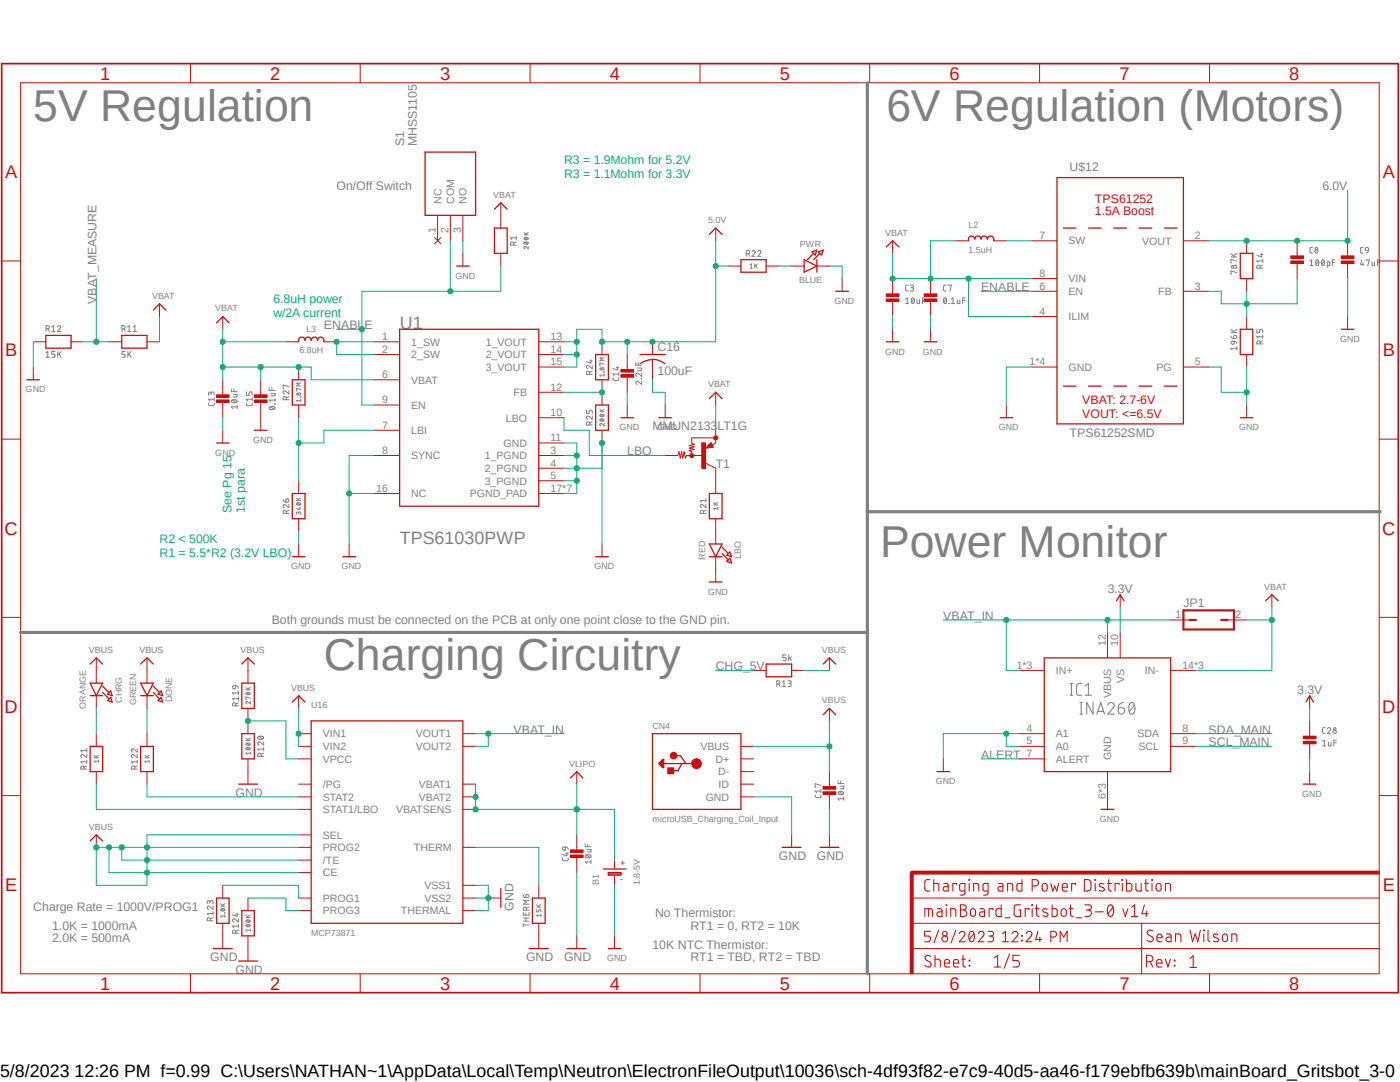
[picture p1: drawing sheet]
<svg xmlns="http://www.w3.org/2000/svg" width="279mm" height="216mm" viewBox="0 0 279 216" stroke-linecap="round" stroke-linejoin="round" font-family="sans-serif">
<defs><g id="words">
<g font-size="8.9" fill="#808080">
<text x="6.6" y="24.1">5V Regulation</text>
<text x="176.9" y="24.1">6V Regulation (Motors)</text>
<text x="175.6" y="111.1">Power Monitor</text>
<text x="64.6" y="133.8">Charging Circuitry</text>
</g>
<g font-size="3.6" fill="#c90d0c">
<text x="20" y="15.9">1</text>
<text x="53.9" y="15.9">2</text>
<text x="87.8" y="15.9">3</text>
<text x="121.7" y="15.9">4</text>
<text x="155.6" y="15.9">5</text>
<text x="189.5" y="15.9">6</text>
<text x="223.4" y="15.9">7</text>
<text x="257.3" y="15.9">8</text>
<text x="1" y="35.6">A</text>
<text x="276" y="35.6">A</text>
<text x="1" y="71.1">B</text>
<text x="276" y="71.1">B</text>
<text x=".9" y="106.7">C</text>
<text x="275.8" y="106.7">C</text>
<text x=".9" y="142.2">D</text>
<text x="275.8" y="142.2">D</text>
<text x="1" y="177.8">E</text>
<text x="276" y="177.8">E</text>
<text x="20" y="197.5">1</text>
<text x="53.9" y="197.5">2</text>
<text x="87.8" y="197.5">3</text>
<text x="121.7" y="197.5">4</text>
<text x="155.6" y="197.5">5</text>
<text x="189.5" y="197.5">6</text>
<text x="223.4" y="197.5">7</text>
<text x="257.3" y="197.5">8</text>
</g>
<g font-size="3.6" fill="#808080">
<text x="79.8" y="65.7">U1</text>
<text x="79.8" y="108.6">TPS61030PWP</text>
</g>
<text font-size="3.6" x="0" y="214.9">5/8/2023 12:26 PM f=0.99 C:\Users\NATHAN~1\AppData\Local\Temp\Neutron\ElectronFileOutput\10036\sch-4df93f82-e7c9-40d5-aa46-f179ebfb639b\mainBoard_Gritsbot_3-0 v</text>
<g font-size="2.5" fill="#808080">
<text x="80.7" y="29.1" transform="rotate(-90 80.7 29.1)">S1</text>
<text x="83.2" y="29.1" transform="rotate(-90 83.2 29.1)">MHSS1105</text>
<text x="213.4" y="34.2">U$12</text>
<text x="67.2" y="37.9">On/Off Switch</text>
<text x="263.9" y="37.9">6.0V</text>
<text x="195.8" y="58.1">ENABLE</text>
<text x="19.3" y="60.6" transform="rotate(-90 19.3 60.6)">VBAT_MEASURE</text>
<text x="64.6" y="65.7">ENABLE</text>
<text x="131.2" y="70.1">C16</text>
<text x="131.2" y="74.9">100uF</text>
<text x="130.2" y="85.9">MMUN2133LT1G</text>
<text x="213.4" y="87.1">TPS61252SMD</text>
<text x="125.2" y="90.9">LBO</text>
<text x="142.8" y="93.4">T1</text>
<text x="221.1" y="118.4">3.3V</text>
<text x="54.2" y="124.6">Both grounds must be connected on the PCB at only one point close to the GND pin.</text>
<text x="188.3" y="123.7">VBAT_IN</text>
<text x="236.2" y="121.2">JP1</text>
<text x="142.8" y="133.8">CHG_5V</text>
<text x="258.9" y="138.6">3.3V</text>
<text x="102.5" y="146.4">VBAT_IN</text>
<text x="241.2" y="148.9">SCL_MAIN</text>
<text x="241.2" y="146.4">SDA_MAIN</text>
<text x="195.8" y="151.4">ALERT</text>
<text x="47" y="159">GND</text>
<text x="155.4" y="171.6">GND</text>
<text x="163" y="171.6">GND</text>
<text x="6.6" y="181.7">Charge Rate = 1000V/PROG1</text>
<text x="10.4" y="185.5">1.0K = 1000mA</text>
<text x="102.5" y="181.7" transform="rotate(-90 102.5 181.7)">GND</text>
<text x="130.7" y="183">No Thermistor:</text>
<text x="137.8" y="185.5">RT1 = 0, RT2 = 10K</text>
<text x="10.4" y="188">2.0K = 500mA</text>
<text x="42" y="191.8">GND</text>
<text x="105" y="191.8">GND</text>
<text x="112.6" y="191.8">GND</text>
<text x="130.2" y="189.3">10K NTC Thermistor:</text>
<text x="137.8" y="191.8">RT1 = TBD, RT2 = TBD</text>
<text x="47" y="194.3">GND</text>
</g>
<g font-size="2.5" fill="#0dab76">
<text x="112.6" y="32.8">R3 = 1.9Mohm for 5.2V</text>
<text x="112.6" y="35.4">R3 = 1.1Mohm for 3.3V</text>
<text x="54.6" y="60.5">6.8uH power</text>
<text x="54.6" y="63.2">w/2A current</text>
<text x="46.2" y="102.3" transform="rotate(-90 46.2 102.3)">See Pg 15</text>
<text x="48.9" y="102.3" transform="rotate(-90 48.9 102.3)">1st para</text>
<text x="31.8" y="108.4">R2 &lt; 500K</text>
<text x="31.8" y="111.1">R1 = 5.5*R2 (3.2V LBO)</text>
</g>
<g font-size="2.5" fill="#c90d0c">
<text x="218.5" y="40.5">TPS61252</text>
<text x="218.5" y="43">1.5A Boost</text>
<text x="216" y="80.7">VBAT: 2.7-6V</text>
<text x="216" y="83.4">VOUT: &lt;=6.5V</text>
</g>
<g font-size="2.1" fill="#808080">
<text x="88.1" y="40.7" transform="rotate(-90 88.1 40.7)">NC</text>
<text x="90.6" y="40.7" transform="rotate(-90 90.6 40.7)">COM</text>
<text x="93.1" y="40.7" transform="rotate(-90 93.1 40.7)">NO</text>
<text x="87" y="46.5" transform="rotate(-90 87 46.5)">1</text>
<text x="89.5" y="46.5" transform="rotate(-90 89.5 46.5)">2</text>
<text x="92" y="46.5" transform="rotate(-90 92 46.5)">3</text>
<text x="207.4" y="47.7">7</text>
<text x="238.5" y="47.7">2</text>
<text x="213.3" y="48.8">SW</text>
<text x="228" y="48.8">VOUT</text>
<text x="207.4" y="55.2">8</text>
<text x="207.4" y="57.8">6</text>
<text x="213.3" y="56.3">VIN</text>
<text x="213.3" y="58.9">EN</text>
<text x="231.1" y="58.9">FB</text>
<text x="238.5" y="57.8">3</text>
<text x="207.4" y="62.8">4</text>
<text x="213.3" y="63.9">ILIM</text>
<text x="76.3" y="67.9">1</text>
<text x="76.3" y="70.4">2</text>
<text x="82.1" y="69">1_SW</text>
<text x="82.1" y="71.5">2_SW</text>
<text x="96.9" y="69">1_VOUT</text>
<text x="96.9" y="71.5">2_VOUT</text>
<text x="109.9" y="67.9">13</text>
<text x="109.9" y="70.4">14</text>
<text x="76.3" y="75.4">6</text>
<text x="82.1" y="76.5">VBAT</text>
<text x="96.9" y="74">3_VOUT</text>
<text x="109.9" y="72.9">15</text>
<text x="109.9" y="77.9">12</text>
<text x="205.4" y="72.9">1*4</text>
<text x="213.3" y="74">GND</text>
<text x="230.8" y="74">PG</text>
<text x="238.5" y="72.9">5</text>
<text x="76.3" y="80.5">9</text>
<text x="82.1" y="81.6">EN</text>
<text x="102.5" y="79.1">FB</text>
<text x="109.9" y="83">10</text>
<text x="76.3" y="85.5">7</text>
<text x="82.1" y="86.6">LBI</text>
<text x="100.5" y="89.2">GND</text>
<text x="101" y="84.1">LBO</text>
<text x="109.9" y="88">11</text>
<text x="76.3" y="90.6">8</text>
<text x="82.1" y="91.7">SYNC</text>
<text x="96.7" y="91.7">1_PGND</text>
<text x="96.7" y="94.2">2_PGND</text>
<text x="109.9" y="90.6">3</text>
<text x="109.9" y="93.1">4</text>
<text x="109.9" y="95.6">5</text>
<text x="75.1" y="98.1">16</text>
<text x="82.1" y="99.2">NC</text>
<text x="93.8" y="99.2">PGND_PAD</text>
<text x="96.7" y="96.7">3_PGND</text>
<text x="109.9" y="98.1">17*7</text>
<text x="234.6" y="123.4">1</text>
<text x="246.6" y="123.4">2</text>
<text x="220.7" y="128.9" transform="rotate(-90 220.7 128.9)">12</text>
<text x="223.2" y="128.9" transform="rotate(-90 223.2 128.9)">10</text>
<text x="202.9" y="133.4">1*3</text>
<text x="210.7" y="134.5">IN+</text>
<text x="224.3" y="136.4" transform="rotate(-90 224.3 136.4)">VS</text>
<text x="228.5" y="134.5">IN-</text>
<text x="236" y="133.4">14*3</text>
<text x="221.8" y="139.3" transform="rotate(-90 221.8 139.3)">VBUS</text>
<text x="64.4" y="149.7">VIN2</text>
<text x="64.4" y="147.2">VIN1</text>
<text x="83" y="147.2">VOUT1</text>
<text x="83" y="149.7">VOUT2</text>
<text x="139.8" y="149.7">VBUS</text>
<text x="204.9" y="148.5">5</text>
<text x="204.9" y="146">4</text>
<text x="210.7" y="149.7">A0</text>
<text x="210.7" y="147.2">A1</text>
<text x="227" y="147.2">SDA</text>
<text x="227.2" y="149.7">SCL</text>
<text x="236" y="148.5">9</text>
<text x="236" y="146">8</text>
<text x="64.4" y="152.2">VPCC</text>
<text x="142.8" y="152.2">D+</text>
<text x="143.3" y="154.7">D-</text>
<text x="204.9" y="151.1">7</text>
<text x="210.7" y="152.2">ALERT</text>
<text x="221.8" y="151.6" transform="rotate(-90 221.8 151.6)">GND</text>
<text x="64.4" y="157.2">/PG</text>
<text x="64.4" y="159.8">STAT2</text>
<text x="83.6" y="157.2">VBAT1</text>
<text x="83.6" y="159.8">VBAT2</text>
<text x="140.8" y="159.8">GND</text>
<text x="143.4" y="157.2">ID</text>
<text x="220.7" y="159.5" transform="rotate(-90 220.7 159.5)">6*3</text>
<text x="64.4" y="162.3">STAT1/LBO</text>
<text x="64.4" y="167.3">SEL</text>
<text x="79" y="162.3">VBATSENS</text>
<text x="64.4" y="169.8">PROG2</text>
<text x="64.4" y="172.4">/TE</text>
<text x="82.6" y="169.8">THERM</text>
<text x="64.4" y="174.9">CE</text>
<text x="64.4" y="179.9">PROG1</text>
<text x="84.7" y="180">VSS2</text>
<text x="84.7" y="177.4">VSS1</text>
<text x="64.4" y="182.5">PROG3</text>
<text x="80" y="182.5">THERMAL</text>
</g>
<g font-size="1.8" fill="#808080">
<text x="98.4" y="39.5">VBAT</text>
<text x="141.3" y="44.5">5.0V</text>
<text x="176.7" y="47">VBAT</text>
<text x="193.3" y="45.5">L2</text>
<text x="159.6" y="49.3">PWR</text>
<text x="193.3" y="50.5">1.5uH</text>
<text x="30.4" y="59.6">VBAT</text>
<text x="90.9" y="55.6">GND</text>
<text x="159.5" y="56.5">BLUE</text>
<text x="43" y="62.1">VBAT</text>
<text x="166.5" y="60.6">GND</text>
<text x="59.8" y="70.4">6.8uH</text>
<text x="61.1" y="66.3">L3</text>
<text x="176.7" y="70.7">GND</text>
<text x="184.2" y="70.7">GND</text>
<text x="267.5" y="68.2">GND</text>
<text x="141.3" y="77.3">VBAT</text>
<text x="5.1" y="78.3">GND</text>
<text x="50.5" y="88.4">GND</text>
<text x="123.7" y="85.9">GND</text>
<text x="131.2" y="85.9">GND</text>
<text x="199.3" y="85.9">GND</text>
<text x="247.3" y="85.9">GND</text>
<text x="43" y="90.9">GND</text>
<text x="58.1" y="113.6">GND</text>
<text x="68.2" y="113.6">GND</text>
<text x="118.6" y="113.6">GND</text>
<text x="140.7" y="111.7" transform="rotate(-90 140.7 111.7)">RED</text>
<text x="147.9" y="111.6" transform="rotate(-90 147.9 111.6)">LBO</text>
<text x="141.3" y="118.7">GND</text>
<text x="252.3" y="117.6">VBAT</text>
<text x="17.7" y="130.3">VBUS</text>
<text x="27.8" y="130.3">VBUS</text>
<text x="48" y="130.3">VBUS</text>
<text x="164" y="130.3">VBUS</text>
<text x="58.1" y="137.8">VBUS</text>
<text x="17.1" y="141.4" transform="rotate(-90 17.1 141.4)">ORANGE</text>
<text x="24.3" y="140.2" transform="rotate(-90 24.3 140.2)">CHRG</text>
<text x="27.2" y="140.8" transform="rotate(-90 27.2 140.8)">GREEN</text>
<text x="34.4" y="140.2" transform="rotate(-90 34.4 140.2)">DONE</text>
<text x="62.1" y="141.4">U16</text>
<text x="164" y="140.3">VBUS</text>
<text x="130.2" y="145.4">CN4</text>
<text x="113.6" y="153">VLIPO</text>
<text x="186.7" y="156.5">GND</text>
<text x="259.9" y="159">GND</text>
<text x="17.7" y="165.6">VBUS</text>
<text x="130.2" y="164">microUSB_Charging_Coil_Input</text>
<text x="219.5" y="164">GND</text>
<text x="119.5" y="176.7" transform="rotate(-90 119.5 176.7)">B1</text>
<text x="127.7" y="176.7" transform="rotate(-90 127.7 176.7)">1.8-5V</text>
<text x="62.1" y="186.7">MCP73871</text>
<text x="121.2" y="191.8">GND</text>
</g>
<g font-size="1.8" fill="#c90d0c">
<text x="123.8" y="172.9">+</text>
<text x="123.8" y="175.9">-</text>
</g>
</g></defs>
<path d="M0 12.4l279.4 186.1M279.4 12.4l-279.4 186.1" fill="none" stroke="#fff" stroke-width=".2"/>
<g fill="none" stroke="#808080" stroke-width=".2">
<path d="M102.5 48.9v-.3a.32 .32 0 0 0-.3-.3 .32 .32 0 0 0-.3 .3v.3h1.1M103 48.3l-.5 .2M103 47.5h-1.1l.3 .3M103 47.2v.6M104.6 46.9h.8M104.6 46.4l.5 .5M104.6 48.4a.49 .49 0 0 1 .8 .2 .45 .45 0 0 1-.5 .2 .45 .45 0 0 1-.3-.4zM104.6 47.5a.45 .45 0 0 1 .5-.2 .45 .45 0 0 1 .3 .4 .45 .45 0 0 1-.5 .2 .45 .45 0 0 1-.3-.4zM104.8 48.3l.4 .4M104.8 47.4l.4 .4M105.4 49.2v.5l-.5-.5h-.2l-.1 .2 .2 .3M105.4 46.4l-.5 .3"/>
<path d="M148.9 50.6h.4a.34 .34 0 0 0 .3-.3 .34 .34 0 0 0-.3-.3h-.4v1.1M149.4 50.6l.2 .5M149.7 52.8l.2-.1v.8M149.7 53.5h.5M150.1 50.2a.33 .33 0 0 1 .5-.2 .33 .33 0 0 1 0 .5l-.5 .6h.6M150.6 52.7v.8M150.8 53l.3 .5M151.1 52.7l-.5 .5M151.2 50.2a.33 .33 0 0 1 .5-.2 .33 .33 0 0 1 .1 .5l-.6 .6h.6M180.7 59.7l.4-.3v1.2M181.2 56.9h-.2l-.3 .2 .1 .9 .4 .1M181.7 56.9h.4l.2 .2-.1 .3h-.4"/>
<path d="M182 57.4a.34 .34 0 0 1 .3 .3 .34 .34 0 0 1-.3 .4h-.3M182 59.5l.2-.1a.65 .65 0 0 1 0 1.2l-.3-.4v-.4zM182.5 59.7l-.6 .6M183 59.8l.1 .8h.4v-.8M184.1 59.9h.5M184.6 59.4h-.5v1.2M188.5 59.5l.1-.1a.65 .65 0 0 1 0 1.2l-.3-.4v-.4zM188.8 56.9l-.4 .1-.1 .1v.9l.5 .1M188.8 59.7l-.5 .6M189.2 57v-.1h.7l-.3 1.2M189.9 59.7l.3-.3v1.2M191.1 59.8v.8h.5v-.8"/>
<path d="M192.1 59.9h.5M192.6 59.4h-.5v1.2M245.7 51.3h1.1M245.7 50.6l.7 .7M246.8 54.4l-1.1-.3v.6h.1M246.8 52.1l-1.1-.3v.7h.1M246.8 50.6l-.7 .4M251.5 53.5v-.3a.34 .34 0 0 0-.3-.3 .34 .34 0 0 0-.4 .3v.3h1.2M251.5 50.8h.5M251.8 50.6v.7l-1-.3M252 52.9l-.5 .2M252 52.1h-1.2l.3 .3"/>
<path d="M252 51.7v.7M261.5 52.1l.2-.2v1.1M261.5 53h.6M262 49.4h-.5v.2v.8l.5 .1M262.8 51.9a.53 .53 0 0 1 .4 .5 .53 .53 0 0 1-.4 .6l-.2-.5zM263.1 52.1l-.5 .6M263.9 51.9a.53 .53 0 0 1 .5 .5 .53 .53 0 0 1-.5 .6l-.2-.5zM264.3 52.1l-.5 .6M264.9 53h.4v-.7l-.4-.1v1.2M265.9 52.4h.5M266.4 51.9h-.5v1.1M271.8 51.9l-.3 .8h.7"/>
<path d="M272 52.5v.5M272 49.4h-.4l-.1 .2 .1 .8 .4 .1M272.5 49.5l.1-.1a.34 .34 0 0 1 .5 .3v.3h-.5zM272.7 52v-.1h.6l-.3 1.1M273.1 50l-.1 .3-.4 .2M273.8 52.2l.1 .8h.4v-.8M274.9 52.4h.5M275.4 51.9h-.5v1.1M9.2 65.6h.3a.32 .32 0 0 0 .4-.3 .32 .32 0 0 0-.4-.3h-.3v1.1M9.2 71.3h.7M9.2 70.4l.3-.3v1.2M9.6 65.6l.3 .5"/>
<path d="M10.3 66.1h.7M10.3 65.2l.4-.2v1.1M11 70.1h-.7v.6l.7 .1-.2 .5h-.5M11.5 65.2a.32 .32 0 0 1 .4-.2 .32 .32 0 0 1 .1 .5l-.5 .6h.6M11.5 70.1v1.2M11.8 70.6l.4 .7M12.2 70.1l-.7 .8M24.3 65.6h.3a.32 .32 0 0 0 .4-.3 .32 .32 0 0 0-.4-.3h-.3v1.1M24.7 65.6l.3 .5M25 70.1h-.7v.6h.5l.2 .2-.2 .4h-.5M25.4 65.2l.4-.2v1.1M25.4 66.1h.7"/>
<path d="M25.5 70.1v1.2M25.8 70.6l.4 .7M26.2 70.1l-.7 .8M26.6 66.1h.7M26.6 65.2l.3-.2v1.1M42.1 78.5a.32 .32 0 0 1 .3-.3 .32 .32 0 0 1 .4 .3v.4M42.1 78.7v-.4l-.3-.1-.1 .1-.1 .6M42.8 79.3v.7M42.8 79.7h-1.2l.3 .3M46.2 77.6v.5h1.1M46.2 79.9a.6 .6 0 0 1 .6-.2 .6 .6 0 0 1 .5 .5 .59 .59 0 0 1-.6 .2 .59 .59 0 0 1-.5-.5zM46.4 79.8l.7 .5"/>
<path d="M46.6 78.7h.7l-.1 .5h-.6M46.7 77.6v.5M49.2 78.2v.7h.5v-.5l.3-.2 .3 .2v.5M50.3 79.7h-1.1l.2 .3M50.3 79.3v.7M53.7 77.4v.5h1.2M54.1 78.5h.8v.4l-.8 .1M54.3 77.4v.5M54.9 79.5v.6M54.9 79.8h-1.2l.3 .3M57.1 79.8v-.4a.32 .32 0 0 0-.3-.3 .32 .32 0 0 0-.3 .3v.4h1.2M57.7 78v.6l-.7-.5-.2-.1-.3 .1v.3l.3 .2"/>
<path d="M57.7 77.2l-1.2-.4v.7h.1M57.7 79.1l-.6 .3M60 79.2h.1M60 79.7v.4M60 77.7l-.8-.2 .1 .5M60 79.9h-.8l.2 .2M60 76.5h-.8l.4 .2-.4 .3h.8M117.7 74.7v-.3a.32 .32 0 0 0-.3-.4 .32 .32 0 0 0-.3 .4v.3h1.1M117.7 72h.5M117.9 71.8v.6l-.8-.2M118.2 72.9v.7l-.8-.7-.3 .2v.3l.2 .2M118.2 74l-.5 .3"/>
<path d="M120.5 74.2v.1M120.5 74.3h.1M120.5 74.2h.1M120.6 74.8h-.9l.2 .3M120.6 74.6v.5M120.6 72.7l-.9-.3 .1 .5M120.6 71.4h-.9l.5 .3-.5 .3h.9M122.3 75.4l.1 .4 .2 .1h.8l.1-.5M123 73.4h.5M123.2 73.2v.6l-.9-.3M123.5 74.3v.6M123.5 74.6h-1.2l.3 .3"/>
<path d="M126.9 72.3v.6h1.2M127.3 73.4h.8l-.1 .5-.7 .1M127.4 72.3v.6M128 75.6h.1M128.1 76.1v.6l-.8-.6h-.3l-.1 .2 .2 .4M128.1 74.5v.6l-.7-.6a.32 .32 0 0 0-.5 .2 .32 .32 0 0 0 .2 .4M128.1 75.6h.1M180.7 60.6h.7M189.4 60.6h.1M189.9 60.6h.6M245.7 67.1v.2l.5 .3M245.7 66.4h1.1"/>
<path d="M245.7 65.7l.7 .7M246 68.7h.1M246.2 67.1a.33 .33 0 0 1 .6 0 .33 .33 0 0 1-.3 .5h-.3zM246.3 68.1v.5l-.3 .1M246.3 68.1h-.5a.31 .31 0 0 0-.1 .4 .31 .31 0 0 0 .3 .2M246.3 68.1a.51 .51 0 0 1 .5 .5M246.8 69.5h-1.1l.2 .3M246.8 69.2v.6M246.8 65.7l-.7 .4M250.8 65.7v.7h.6v-.5l.2-.2 .4 .2v.5M251.5 68.6v-.3a.34 .34 0 0 0-.3-.3 .34 .34 0 0 0-.4 .3v.3h1.2M252 66.9v.6"/>
<path d="M252 68l-.5 .2M252 67.2h-1.2l.3 .3M41.6 80.4l.1 .5h.2h.7l.2-.5M47.3 81.2h-1.1l.2 .3M47.3 80.9v.6M49.2 80.4v.5h.2h.8l.1-.5M53.8 81.3l.7-.2 .4 .3a.69 .69 0 0 1-1.2 0zM54 81.2l.7 .5M54.8 80.6h.1M54.9 80.6h.1M56.5 99.7l.1 .2 .4 .3M57.1 99.7a.34 .34 0 0 1 .5 0 .34 .34 0 0 1-.3 .5h-.3z"/>
<path d="M59.2 99.9h.8M59.2 99.4l.5 .5M60 99.4l-.5 .3M117.1 81.9v.6h.5v-.5l.2-.1 .4 .1v.5M117.7 84.8v-.3a.32 .32 0 0 0-.3-.3 .32 .32 0 0 0-.3 .3v.3h1.1M118.2 83v.7l-.6-.6h-.4l-.1 .4 .2 .2M118.2 84.2l-.5 .2M119.7 83.7a.47 .47 0 0 1 .8 .2 .45 .45 0 0 1-.4 .2 .45 .45 0 0 1-.4-.4zM119.7 82.8a.44 .44 0 0 1 .5-.2 .44 .44 0 0 1 .3 .4 .45 .45 0 0 1-.4 .2 .45 .45 0 0 1-.4-.4zM119.7 82.2h.9M119.7 81.7l.5 .5M119.9 83.6l.5 .4"/>
<path d="M119.9 82.7l.5 .4M120.6 84.5v.5l-.5-.5h-.3l-.1 .2 .2 .3M120.6 81.7l-.5 .3M140.9 99.9h-1.2l.3 .3M140.9 99.5v.7M57.1 102.4v-.3a.32 .32 0 0 0-.3-.3 .32 .32 0 0 0-.3 .3v.3h1.2M57.7 100.7v.6l-.7-.5a.32 .32 0 0 0-.5 0 .32 .32 0 0 0 .3 .5M57.7 101.8l-.6 .3M59.2 100.5a.44 .44 0 0 1 .5-.2 .44 .44 0 0 1 .3 .4 .45 .45 0 0 1-.5 .1 .45 .45 0 0 1-.3-.3zM59.4 100.4l.4 .4M59.6 102.4l.3-.2 .1 .4M59.6 102.5l-.1-.3h-.2l-.1 .4"/>
<path d="M59.6 101.4h.4M59.8 101.2v.5l-.6-.2M140.4 102.4l-.1-.4a.31 .31 0 0 0-.3-.2 .31 .31 0 0 0-.3 .3v.3h1.2M140.9 100.7v.6l-.6-.5a.31 .31 0 0 0-.5 .1 .31 .31 0 0 0 .2 .4M140.9 101.8l-.5 .3M142.4 100.8h.9M142.4 100.3l.5 .5M143.3 101.5h-.9l.2 .2M143.3 101.2v.5M143.3 100.3l-.6 .2M46.4 136.9l.6-.1v.4a.33 .33 0 0 1-.4 .2 .33 .33 0 0 1-.2-.5zM47 136.8a.51 .51 0 0 1 .6 .5"/>
<path d="M47.6 139.4h-1.2l.3 .3M47.6 137.9v.7M47.6 139.1v.6M47.6 138.3h-1.2l.3 .3M49.1 137.7h.9M49.1 137.2l.5 .5M49.1 138.3a.45 .45 0 0 1 .5-.2 .45 .45 0 0 1 .3 .4 .49 .49 0 0 1-.8-.2zM49.3 138.2l.4 .4M50 140v.5l-.6-.5h-.2l-.1 .2 .2 .3M50 139.3l-.9-.2v.4h.1M50 137.2l-.6 .3M155 136.5h.3a.32 .32 0 0 0 .4-.3 .32 .32 0 0 0-.4-.4h-.3v1.2"/>
<path d="M155.4 136.5l.3 .5M156.1 136.1l.4-.3v1.2M156.1 137h.7M156.9 130.7h-.7v.5h.6l.1 .2-.1 .4h-.6M157.3 135.8l.5 .1 .1 .1-.1 .3-.4 .1M157.4 130.7v1.1M157.6 136.4a.32 .32 0 0 1 .3 .3 .32 .32 0 0 1-.3 .3h-.3M157.6 131.3l.3 .5M157.9 131.1l-.5 .3M16.8 153.5l-.1-.5a.31 .31 0 0 0-.3-.2 .31 .31 0 0 0-.3 .3v.4h1.2M17.3 150.5v.7l-.7-.6h-.3l-.2 .2 .3 .4M17.3 152.8l-.5 .3"/>
<path d="M17.3 152h-1.2l.3 .3M17.3 149.4v.7M17.3 151.7v.6M17.3 149.7h-1.2l.3 .4M18.8 151.2h.9M18.8 150.7l.5 .5M19.7 151.9h-.9l.2 .2M19.7 151.7v.4M19.7 150.7l-.6 .3M26.9 153.5v-.4a.32 .32 0 0 0-.3-.3 .32 .32 0 0 0-.4 .3v.4h1.2M27.4 150.5v.7l-.6-.5a.31 .31 0 0 0-.6 0 .31 .31 0 0 0 .3 .5M27.4 149.4v.7l-.8-.7h-.2l-.2 .5 .3 .2"/>
<path d="M27.4 152h-1.2l.3 .3M27.4 152.8l-.5 .3M27.4 151.7v.6M28.9 151.2h.9M28.9 150.7l.5 .5M29.8 151.9h-.9l.2 .2M29.8 151.7v.4M29.8 150.7l-.5 .3M47 140.8v-.4a.31 .31 0 0 0-.4-.2 .31 .31 0 0 0-.2 .3v.3h1.2M47.6 140.2l-.6 .3M49.1 147.7h.9M49.1 147.3l.5 .4"/>
<path d="M49.1 149.3a.49 .49 0 0 1 .8 .2 .45 .45 0 0 1-.5 .1 .45 .45 0 0 1-.3-.3zM49.1 148.4a.45 .45 0 0 1 .5-.2 .45 .45 0 0 1 .3 .4 .45 .45 0 0 1-.5 .1 .45 .45 0 0 1-.3-.3zM49.3 149.2l.4 .4M49.3 148.3l.4 .4M50 150.1v.4M50 150.3h-.9l.2 .2M50 147.3l-.6 .3M51.5 147.1l.7-.2 .4 .3a.69 .69 0 0 1-1.2 0zM51.7 146.9l.7 .6M52.1 150.9v-.3a.34 .34 0 0 0-.3-.3 .34 .34 0 0 0-.4 .3v.3h1.2M52.6 148v.7l-.6-.6a.33 .33 0 0 0-.5 .1 .33 .33 0 0 0 .2 .5M52.6 150.3l-.5 .2"/>
<path d="M52.6 149.5h-1.2l.3 .3M52.6 149.1v.7M162.7 158.6l.1 .4 .1 .1h.8l.1-.5M163.8 157.5v.7M163.8 156.7l-1.1-.3v.7h.1M163.8 157.9h-1.1l.2 .3M167.3 155.8v.5h1.1M167.3 158.1a.6 .6 0 0 1 .6-.2 .6 .6 0 0 1 .5 .5 .59 .59 0 0 1-.7 .2 .59 .59 0 0 1-.4-.5zM167.5 158l.6 .5M167.6 156.9h.8l-.1 .5h-.7M167.8 155.8v.5M168.4 159.4h-1.1l.2 .3"/>
<path d="M168.4 159v.7M263.9 148l.4-.3v1.1M263.9 148.8h.7M264.5 145.2h-.5l-.1 .3 .1 .7 .5 .1M264.9 145.5a.32 .32 0 0 1 .5-.3 .32 .32 0 0 1 .1 .5l-.6 .6h.7M265.1 148.1l.1 .7h.4v-.7M266.2 148.2h.5M266.7 147.7h-.5v1.1M104.4 178.6l.1 .3 .4 .2M105 178.6a.32 .32 0 0 1 .5 .1 .32 .32 0 0 1-.3 .4h-.3zM105.6 179.7h-1.2l.7 .3-.7 .4h1.2M112.2 171.2v.3l.3 .2h.8l.1-.5"/>
<path d="M112.3 169.2l.6-.2v.4a.32 .32 0 0 1-.5 .2 .32 .32 0 0 1-.1-.4zM112.9 169l.3 .2 .2 .3M112.9 170.3h.5M113.2 170.1v.7l-1-.3M116.8 168.4v.6h1.1M116.8 170.7a.59 .59 0 0 1 .7-.2 .59 .59 0 0 1 .4 .5 .6 .6 0 0 1-.6 .2 .6 .6 0 0 1-.5-.5zM117.1 170.6l.6 .5M117.2 169.5h.7v.5h-.7M117.3 168.4v.6M117.9 172h-1.1l.3 .3M117.9 171.7v.6M41.9 180a.32 .32 0 0 1 .3-.3 .32 .32 0 0 1 .3 .3v.3"/>
<path d="M41.9 180.2l-.1-.4-.3-.1-.1 .2v.4M42 183.7v-.5l-.3-.1-.3 .1v.5h1.1M42.5 180.8v.6l-.6-.5a.31 .31 0 0 0-.5 .1 .31 .31 0 0 0 .2 .4M42.5 183.1l-.5 .2M42.5 182.3h-1.1l.2 .3M42.5 181.9v.7M44 180.8h.9M44 180.3l.6 .5M44.1 181.4a.45 .45 0 0 1 .4-.1 .45 .45 0 0 1 .4 .4 .45 .45 0 0 1-.5 .1 .45 .45 0 0 1-.3-.4zM44.2 181.4l.5 .3M44.8 182.2h.1M44.9 182.8h-.9l.2 .2"/>
<path d="M44.9 182.6v.4M44.9 180.3l-.5 .3M47 186.2v-.4a.31 .31 0 0 0-.4-.2 .31 .31 0 0 0-.2 .3v.3h1.2M47 182.4h.6M47.3 182.2v.6l-.9-.2M47.6 183.3v.7l-.7-.6a.32 .32 0 0 0-.5 .1 .32 .32 0 0 0 .3 .5M47.6 184.5v.6M47.6 185.6l-.6 .2M47.6 184.8h-1.2l.3 .3M49.1 183.1h.9M49.1 182.6l.5 .5M49.1 183.7a.45 .45 0 0 1 .5-.2 .45 .45 0 0 1 .3 .4 .45 .45 0 0 1-.5 .2 .45 .45 0 0 1-.3-.4z"/>
<path d="M49.2 184.5l.3-.1 .4 .2a.41 .41 0 0 1-.4 .4 .41 .41 0 0 1-.4-.4zM49.3 184.5l.4 .4M49.3 183.6l.4 .4M50 185.4v.4M50 185.6h-.9l.2 .2M50 182.6l-.6 .3M104.4 182.1v.5h1.2v-.5M104.4 184.6h1.2M104.4 184.3v.6M104.4 183.8h1.2M104.4 183.2h1.2M104.9 182.2v.4"/>
<path d="M104.9 183.2v.6M105.1 181.6v-.3a.32 .32 0 0 0-.3-.3 .32 .32 0 0 0-.4 .3v.3h1.2M105.6 181l-.5 .2M107.1 181.5v.4h.4v-.4h.2l.2 .1v.3M107.1 181h.8M107.1 180.5l.5 .5M107.9 182.6h-.8l.2 .3M107.9 182.4v.5M107.9 180.5l-.5 .3"/>
<circle cx="245.9" cy="53.3" r=".25"/>
<circle cx="246.5" cy="53.3" r=".34"/>
<circle cx="262.7" cy="50.2" r=".31"/>
<circle cx="262.7" cy="49.6" r=".25"/>
<circle cx="59.4" cy="78.6" r=".19"/>
<circle cx="59.8" cy="78.6" r=".24"/>
<circle cx="119.9" cy="73.6" r=".19"/>
<circle cx="120.3" cy="73.6" r=".24"/>
<circle cx="266.4" cy="145.4" r=".25"/>
<circle cx="266.4" cy="146" r=".33"/>
</g>
<g fill="none" stroke="#808080" stroke-width=".21">
<path d="M213.6 138.7h.5M213.6 136.4h.5M213.8 136.4v2.3M215.9 136.4h-.6l-.4 .3-.1 1.5a.5 .5 0 0 0 .5 .5h.6M216.6 138.7h1.2M216.6 136.9l.6-.5v2.3M215.5 142.5h.5M215.5 140.2h.5M215.8 140.2v2.3M218.1 140.2v2.3l-1.2-2.3v2.3M218.9 142.5l.8-2.3 .7 2.3M219.1 141.9h1.2"/>
<path d="M221.1 140.7a.62 .62 0 0 1 .9-.5 .62 .62 0 0 1 .2 1l-1.1 1.3h1.3M223.2 141.2h.7a.63 .63 0 0 1 .5 .7 .63 .63 0 0 1-.6 .6 .63 .63 0 0 1-.6-.6zM224.2 140.2a1.09 1.09 0 0 0-1 1M225.5 140.3a.46 .46 0 0 1 .8 .2 1.54 1.54 0 0 1-.2 2h-.4a1.74 1.74 0 0 1-.2-2.2zM226.4 140.7l-1 1.3"/>
</g>
<g fill="none" stroke="#c90d0c" stroke-width=".21">
<path d="M185.6 175.5l-.8 .1-.2 .2v1.5a.45 .45 0 0 0 .5 .5h.5M186.4 176.3h.6l.3 .1 .1 1.4M186.4 175.5v2.3M188.3 176.3h.8l.1 .4v1.1h-.8a.46 .46 0 0 1-.2-.5 .46 .46 0 0 1 .4-.4h.6M190.9 176.5v-.2h-.7v1.5M192.6 177.8h-.7l-.3-.2-.1-.9 .2-.4h.9v1.9l-.2 .3-.8 .1M193.4 175.5l.1 .1zM193.4 176.3v1.5M194.3 177.8v-1.5h.6l.4 .1v1.4M197.2 177.8h-.9a1.36 1.36 0 0 1-.1-1.4l.4-.1h.6l-.1 2.1-.3 .2h-.5M199.3 176.3h.7l.2 .4v1.1h-.9a.46 .46 0 0 1-.2-.5 .46 .46 0 0 1 .5-.4h.6M201.1 177.8v-1.5h.6l.4 .1v1.4"/>
<path d="M204 175.5v2.3h-.9a1.36 1.36 0 0 1-.1-1.4l.3-.1h.7M206 176.8h.6a.64 .64 0 0 0 .7-.7 .64 .64 0 0 0-.7-.6h-.6v2.3M208.2 176.4a.53 .53 0 0 1 .5-.1 .53 .53 0 0 1 .3 .5v.5a.51 .51 0 0 1-.5 .5 .51 .51 0 0 1-.5-.5zM209.7 176.3l.4 1.5 .4-1 .4 1 .4-1.5M212 177h1a.53 .53 0 0 0-.3-.7 .53 .53 0 0 0-.7 .5v.6l.2 .4h.8M214.6 176.5v-.2h-.7v1.5M216.4 175.5h.6a.65 .65 0 0 1 .7 .6v1.1a.65 .65 0 0 1-.7 .6h-.6zM218.5 175.5l.2 .1zM218.6 176.3v1.5M220.3 176.4a.57 .57 0 0 0-.9 .2v.2a1.25 1.25 0 0 1 1 .7v.1a.8 .8 0 0 1-1 .1M221 176.3h.8M221.3 175.5v2.1l.5 .2"/>
<path d="M223.4 176.5v-.2h-.9v1.5M223.9 175.5l.1 .1zM224 176.3v1.5M224.8 175.5v2.3h.9l.2-.4-.1-1-.3-.1h-.7M226.7 176.3v1.3l.4 .2h.7v-1.5M228.4 176.3h.8M228.7 175.5v1.9a.38 .38 0 0 0 .5 .4M229.9 175.5l.1 .1zM229.9 176.3v1.5M230.9 176.4a.5 .5 0 0 1 .6-.1 .5 .5 0 0 1 .2 .5v.5a.51 .51 0 0 1-.5 .5 .51 .51 0 0 1-.5-.5l.1-.7zM232.6 177.8v-1.5h.6l.4 .1v1.4M184.6 182.9v-1.6l1.3 .1 .2 .3v1.2"/>
<path d="M185.3 181.3v1.6M185.7 185.8h-1.2v1h.8a.58 .58 0 0 1 .4 .5 .58 .58 0 0 1-.4 .6h-.8M187.1 181.3l.7 .1 .2 .3v1.2h-.6a.47 .47 0 0 1-.5-.5 .47 .47 0 0 1 .5-.5h.6M187.3 185.6l-.9 2.5M188.8 180.6l.1 .1zM188.8 181.3v1.6M189.7 182.9v-1.6h.7l.3 .2 .1 1.4M190.8 185.6l-1 2.5M191.4 186.3a.57 .57 0 0 1 .8-.5 .57 .57 0 0 1 .2 1l-1 1.1h1.2M191.7 180.6h.6a.51 .51 0 0 1 .5 .5 .51 .51 0 0 1-.5 .5 .66 .66 0 0 1 .7 .6 .66 .66 0 0 1-.7 .7h-.6zM191.7 181.6h.6M193.6 186l.1-.2a.42 .42 0 0 1 .6 .3 1.58 1.58 0 0 1-.2 1.8 .42 .42 0 0 1-.6-.3 1.73 1.73 0 0 1 .1-1.6z"/>
<path d="M193.8 181.4a.5 .5 0 0 1 .6-.1 .5 .5 0 0 1 .3 .5v.5a.51 .51 0 0 1-.5 .6 .51 .51 0 0 1-.5-.6zM194.4 186.3l-1 1.2M195.2 186.3a.58 .58 0 0 1 .9-.5 .58 .58 0 0 1 .1 1l-1 1.1h1.2M195.6 181.3l.7 .1 .2 .3v1.2h-.6a.47 .47 0 0 1-.4-.5 .47 .47 0 0 1 .4-.5h.6M197.1 185.8h.7a.47 .47 0 0 1 .5 .5 .47 .47 0 0 1-.5 .5h-.4M197.7 186.8a.57 .57 0 0 1 .6 .5 .57 .57 0 0 1-.6 .6h-.6M198.2 181.6v-.3h-.8v1.6M198.4 191.1l.7-.5v2.4M198.4 193h1.3M199.8 180.6v2.3l-.8-.1-.2-.3v-1l.3-.2h.7M200.1 187.9h1.2M200.1 186.3l.6-.5v2.1"/>
<path d="M200.6 183.1h1M201.5 190.4l-1.1 2.8M202 186.3a.59 .59 0 0 1 .8-.5 .59 .59 0 0 1 .2 1l-1 1.1h1.2M203.5 190.6h-1.4v1h.8a.68 .68 0 0 1 .6 .7 .68 .68 0 0 1-.6 .7h-.8M203.7 180.6h-1.1l-.2 .2v1.5a.51 .51 0 0 0 .5 .6h.8v-1.3h-.4M203.9 186.7l.1 .1zM203.9 187.6l.1 .1zM204.8 186.3a.59 .59 0 0 1 .8-.5 .59 .59 0 0 1 .2 1l-1 1.1h1.2M205.4 181.6v-.3h-.8v1.6M205.9 180.6h.2v.1h-.2zM206 181.3v1.6M206.6 181.3h.8"/>
<path d="M206.9 180.6v2.1l.5 .2M207.1 185.8l-.4 1.7h1.2M207.5 187v.9M209 181.4a.55 .55 0 0 0-.9 .3l.2 .2 .8 .4a.34 .34 0 0 1-.3 .6l-.7-.2M209.7 187h.6a.57 .57 0 0 0 .6-.6 .57 .57 0 0 0-.6-.6h-.6v2.1M210 180.6v2.3l.8-.1a1.31 1.31 0 0 0 .1-1.3l-.1-.1-.8-.1M211.6 187.9v-2.1l.7 1.2 .7-1.2v2.1M212 181.4a.5 .5 0 0 1 .5 0 .5 .5 0 0 1 .3 .4v.5a.53 .53 0 0 1-.5 .5 .53 .53 0 0 1-.5-.5v-.5zM213.4 181.3h.8M213.7 180.6v2.1l.5 .2M214.8 183.1h1.1M216.5 180.6h.8a.51 .51 0 0 1 .5 .5 .51 .51 0 0 1-.5 .5h-.5"/>
<path d="M217.2 181.6a.66 .66 0 0 1 .6 .6 .66 .66 0 0 1-.6 .7h-.7M218.6 181.9h1.6M221.3 180.7l.5-.1a1.47 1.47 0 0 1-.2 2.3 1.5 1.5 0 0 1-.3-2.2zM222.1 181.1l-1 1.2M224.1 181.3l.5 1.6 .5-1.6M225.8 182.9h1.3M225.8 181.1l.6-.5v2.3M228.4 180.6l-.5 1.7h1.3M228.8 181.8v1.1M230 185.8l-.2-.2a.54 .54 0 0 0-.8 .2 .54 .54 0 0 0 .2 .8l.7 .3a.58 .58 0 0 1 .1 .9 .58 .58 0 0 1-.9-.1l-.2-.1M230.9 187.1h1a.54 .54 0 0 0-.3-.7 .54 .54 0 0 0-.7 .5v.8l.4 .2h.6M232.8 186.4h.7l.2 .3v1.2h-.6a.47 .47 0 0 1-.4-.4 .47 .47 0 0 1 .4-.5h.6"/>
<path d="M234.6 187.9v-1.5h.9l.1 .2 .1 1.3M237.5 185.6l.5 2.3 .5-1.5 .6 1.5 .5-2.3M237.5 191.3l.6-.6v2.3M237.5 193h1.3M240.2 185.6l.1 .1zM240.2 186.4v1.5M241.1 185.6v1.9l.4 .4M243.1 186.5a.55 .55 0 0 0-1 .2l.1 .2 .8 .3 .2 .5a.71 .71 0 0 1-1.1 .1M244.1 186.5a.5 .5 0 0 1 .6-.1 .5 .5 0 0 1 .3 .5v.5a.51 .51 0 0 1-.5 .5 .51 .51 0 0 1-.5-.5zM245.8 187.9v-1.5h.9l.1 .2v1.3"/>
<circle cx="188.6" cy="186.3" r=".46"/>
<circle cx="188.6" cy="187.3" r=".58"/>
</g>
<path d="M181.7 174.2h.5v20.1h-.5z" fill-rule="evenodd" fill="#c90d0c"/>
<path d="M181.7 174.2h.5v20.1h-.5z" fill="none" stroke="#c90d0c" stroke-width=".2"/>
<path d="M181.9 173.8h93.4v.6h-93.4z" fill-rule="evenodd" fill="#c90d0c"/>
<g fill="none" stroke="#c90d0c" stroke-width=".2">
<path d="M4.1 16.5h271.2v177.8h-271.2zM38 12.7v3.8M71.9 12.7v3.8M105.8 12.7v3.8M139.7 12.7v3.8M173.6 12.7v3.8M207.5 12.7v3.8M241.4 12.7v3.8M.3 52.1h3.8M178.1 58.1v.8M178.1 59.9v.7M205.9 48h5"/>
<path d="M205.9 55.6h5M205.9 58.1h5M236.2 48h5M236.2 58.1h5M275.3 52.1h3.8M205.9 63.2h5M205.9 73.2h5M236.2 73.2h5M.3 87.6h3.8M200.8 80.8v2.6M275.3 87.6h3.8M.3 123.2h3.8"/>
<path d="M150.4 133.8h2.5M158 133.8h2.5M275.3 123.2h3.8M.3 158.7h3.8M275.3 158.7h3.8M181.9 173.8h93.4v.6h-93.4zM181.9 179.2h93.4M38 194.3v3.8M71.9 194.3v3.8M105.8 194.3v3.8M139.7 194.3v3.8M173.6 194.3v3.8"/>
<path d="M181.9 189.3h93.4M181.9 184.2h93.4M207.5 194.3v3.8M227.8 184.2v10.2M241.4 194.3v3.8"/>
</g>
<path d="M183.2 174.1h-1.3v1.3" fill="none" stroke="#c90d0c" stroke-width=".64"/>
<g fill="none" stroke="#c90d0c" stroke-width=".21">
<path d="M185.7 190.8a.62 .62 0 0 0-.6-.2 .62 .62 0 0 0-.5 .5l.3 .5 .7 .4a.57 .57 0 0 1 0 .8 .57 .57 0 0 1-.8 0l-.2-.2M186.6 191.4h.7l.3 .2 .1 1.4M186.6 190.6v2.4M188.5 192.2h1a.55 .55 0 0 0-.3-.8 .55 .55 0 0 0-.7 .5v.7l.2 .3 .8 .1M190.3 192.2h1a.54 .54 0 0 0-.3-.8 .54 .54 0 0 0-.7 .5v.7l.2 .3 .8 .1M191.9 191.4h.8M192.2 190.6v2a.38 .38 0 0 0 .5 .4M193.4 191.6l.1 .1zM193.4 192.6l.1 .1zM228.8 191.9h.6a.64 .64 0 0 0 .7-.6 .64 .64 0 0 0-.7-.7h-.6v2.4M229.6 191.9l.5 1.1M230.8 192.2h1.1a.55 .55 0 0 0-.4-.8 .55 .55 0 0 0-.7 .5l.1 .8 .3 .3h.7"/>
<path d="M232.6 191.4l.5 1.6 .5-1.6M234.4 192.6l.1 .1zM234.4 191.6l.1 .1z"/>
</g>
<path d="M.3 12.7h278.8v185.4h-278.8z" fill="none" stroke="#c90d0c" stroke-width=".34"/>
<g fill="none" stroke="#c90d0c" stroke-width=".25">
<path d="M210.9 35.4h25.3v49.2h-25.3zM212.2 45.5h2.5M217.3 45.5h2.5M222.3 45.5h2.5M227.3 45.5h2.6M232.4 45.5h2.5M212.2 77h2.5M217.3 77h2.5M222.3 77h2.5M227.3 77h2.6M232.4 77h2.5M199.6 83.4h2.5"/>
<path d="M152.9 132.5h5.1v2.5h-5.1z"/>
</g>
<path d="M176.9 59.6h2.5v.6h-2.5z" fill-rule="evenodd" fill="#c90d0c"/>
<path d="M176.9 59.6h2.5v.6h-2.5z" fill="none" stroke="#c90d0c" stroke-width=".2"/>
<path d="M176.9 58.6h2.5v.5h-2.5z" fill-rule="evenodd" fill="#c90d0c"/>
<path d="M176.9 58.6h2.5v.5h-2.5zM178.1 55.6v2.5M185.7 58.1v.8M185.7 59.9v.7M178.1 60.6v2.6" fill="none" stroke="#c90d0c" stroke-width=".2"/>
<path d="M184.4 59.6h2.6v.6h-2.6z" fill-rule="evenodd" fill="#c90d0c"/>
<path d="M184.4 59.6h2.6v.6h-2.6z" fill="none" stroke="#c90d0c" stroke-width=".2"/>
<path d="M184.4 58.6h2.6v.5h-2.6z" fill-rule="evenodd" fill="#c90d0c"/>
<g fill="none" stroke="#c90d0c" stroke-width=".2">
<path d="M178.1 48v2.5M184.4 58.6h2.6v.5h-2.6zM185.7 55.6v2.5M190.8 48h2.5M198.3 48h2.5M248.8 48v2.5M248.8 55.6v2.5M258.9 50.5v.8M258.9 52.3v.8M178.1 65.7v2.5M185.7 60.6v2.6M185.7 65.7v2.5"/>
<path d="M248.8 63.2v2.5M248.8 70.7v2.5M248.8 80.8v2.6"/>
</g>
<path d="M176.9 49.3l1.2-1.3 1.3 1.3M193.3 48a.67 .67 0 0 1 .4-.9 .67 .67 0 0 1 .9 .6 .61 .61 0 0 1 .6-.6 .61 .61 0 0 1 .6 .6 .64 .64 0 0 1 .6-.6 .64 .64 0 0 1 .7 .6 .67 .67 0 0 1 .8-.6 .67 .67 0 0 1 .4 .9M247.5 50.5h2.5v5.1h-2.5zM176.9 68.2h2.5M184.4 68.2h2.6M247.5 65.7h2.5v5h-2.5zM247.5 83.4h2.5" fill="none" stroke="#c90d0c" stroke-width=".25"/>
<path d="M257.6 52.1h2.5v.5h-2.5z" fill-rule="evenodd" fill="#c90d0c"/>
<path d="M257.6 52.1h2.5v.5h-2.5z" fill="none" stroke="#c90d0c" stroke-width=".2"/>
<path d="M257.6 51.1h2.5v.5h-2.5z" fill-rule="evenodd" fill="#c90d0c"/>
<path d="M257.6 51.1h2.5v.5h-2.5zM258.9 48v2.5M258.9 53.1v2.5M268.9 50.5v.8M268.9 52.3v.8M268.9 63.2v2.5" fill="none" stroke="#c90d0c" stroke-width=".2"/>
<path d="M267.7 65.7h2.5" fill="none" stroke="#c90d0c" stroke-width=".25"/>
<path d="M267.7 52.1h2.5v.5h-2.5z" fill-rule="evenodd" fill="#c90d0c"/>
<path d="M267.7 52.1h2.5v.5h-2.5z" fill="none" stroke="#c90d0c" stroke-width=".2"/>
<path d="M267.7 51.1h2.5v.5h-2.5z" fill-rule="evenodd" fill="#c90d0c"/>
<g fill="none" stroke="#c90d0c" stroke-width=".2">
<path d="M267.7 51.1h2.5v.5h-2.5zM268.9 48v2.5M268.9 53.1v2.5M19.2 133.8v2.5M19.2 138.8v2.6M29.3 133.8v2.5M29.3 138.8v2.6M49.5 133.8v2.5M19.2 146.4v2.5M19.2 154v2.5M29.3 146.4v2.5M29.3 154v2.5"/>
<path d="M49.5 141.4v5M49.5 151.4v5.1M97.5 179.2h2.4M115.1 169.1v.7M115.1 170.9v.7M122.6 186.7v2.6"/>
</g>
<g fill="none" stroke="#c90d0c" stroke-width=".25">
<path d="M18 136.3h2.5l-1.3 2.5zM18 138.8h2.5M20.5 138.2l1.3 1.2M20.5 136.9l1.3 1.3M22.1 137.9l.3 .9-.9-.3zM22.1 139.1l.3 1-.9-.3zM28.1 136.3h2.5l-1.3 2.5zM28.1 138.8h2.5M30.6 138.2l1.2 1.2M30.6 136.9l1.2 1.3M32.2 137.9l.3 .9-1-.3zM32.2 139.1l.3 1-1-.3z"/>
<path d="M48.3 136.3h2.5v5.1h-2.5zM18 148.9h2.5v5.1h-2.5zM28.1 148.9h2.5v5.1h-2.5zM47.6 156.5h3.8M48.3 146.4h2.5v5h-2.5zM99.9 177.3v3.8M121.4 189.3h2.5"/>
</g>
<path d="M113.8 170.6h2.6v.5h-2.6z" fill-rule="evenodd" fill="#c90d0c"/>
<path d="M113.8 170.6h2.6v.5h-2.6z" fill="none" stroke="#c90d0c" stroke-width=".2"/>
<path d="M113.8 169.6h2.6v.5h-2.6z" fill-rule="evenodd" fill="#c90d0c"/>
<g fill="none" stroke="#c90d0c" stroke-width=".2">
<path d="M44.4 78.3v.7M57.1 68.2h2.5M64.6 68.2h2.6M44.4 80.1v.7M59.6 108.5v2.6M69.7 108.5v2.6M19.2 131.3v2.5M29.3 131.3v2.5M49.5 131.3v2.5M59.6 138.8v2.6M59.6 148.9h2.5M59.6 151.4h2.5"/>
<path d="M59.6 156.5h2.5M59.6 159h2.5M59.6 146.4h2.5M92.4 148.9h2.5M92.4 156.5h2.5M92.4 159h2.5M92.4 146.4h2.5M115.1 154v2.5M19.2 166.6v2.5M44.4 176.7v2.5M49.5 179.2v2.5M59.6 161.5h2.5"/>
<path d="M59.6 166.6h2.5M59.6 169.1h2.5M59.6 171.6h2.5M59.6 174.1h2.5M59.6 179.2h2.5M92.4 161.5h2.5M92.4 169.1h2.5M92.4 179.2h2.5M92.4 176.7h2.5M107.5 176.7v2.5M113.8 169.6h2.6v.5h-2.6zM115.1 166.6v2.5"/>
<path d="M115.1 171.6v2.5M44.4 184.2v5.1M49.5 186.7v5.1M59.6 181.7h2.5M92.4 181.7h2.5M107.5 184.2v5.1M115.1 186.7v2.6"/>
</g>
<g fill="none" stroke="#c90d0c" stroke-width=".25">
<path d="M59.6 68.2a.67 .67 0 0 1 .5-.9 .67 .67 0 0 1 .8 .6 .62 .62 0 0 1 .6-.7 .62 .62 0 0 1 .6 .7 .64 .64 0 0 1 .6-.6 .64 .64 0 0 1 .7 .6 .66 .66 0 0 1 .8-.6 .66 .66 0 0 1 .4 .9M58.3 111.1h2.6M68.4 111.1h2.6M18 132.5l1.2-1.2 1.3 1.2M28.1 132.5l1.2-1.2 1.3 1.2M48.3 132.5l1.2-1.2 1.3 1.2M58.3 140.1l1.3-1.3 1.3 1.3M62.1 143.8h30.3v40.4h-30.3zM113.8 155.2l1.3-1.2 1.2 1.2M18 167.8l1.2-1.2 1.3 1.2M43.2 179.2h2.5v5h-2.5zM106.3 179.2h2.5v5h-2.5z"/>
<path d="M42.6 189.3h3.8M47.6 191.8h3.8M48.3 181.7h2.5v5h-2.5zM105.6 189.3h3.8M113.2 189.3h3.8"/>
</g>
<path d="M43.2 79.8h2.5v.5h-2.5z" fill-rule="evenodd" fill="#c90d0c"/>
<path d="M43.2 79.8h2.5v.5h-2.5z" fill="none" stroke="#c90d0c" stroke-width=".2"/>
<path d="M43.2 78.8h2.5v.5h-2.5z" fill-rule="evenodd" fill="#c90d0c"/>
<path d="M43.2 78.8h2.5v.5h-2.5zM44.4 75.8v2.5M125.2 73.2v.8M125.2 75v.8M44.4 80.8v2.6M44.4 85.9v2.5" fill="none" stroke="#c90d0c" stroke-width=".2"/>
<path d="M43.2 88.4h2.5" fill="none" stroke="#c90d0c" stroke-width=".25"/>
<path d="M123.9 74.8h2.5v.5h-2.5z" fill-rule="evenodd" fill="#c90d0c"/>
<path d="M123.9 74.8h2.5v.5h-2.5z" fill="none" stroke="#c90d0c" stroke-width=".2"/>
<path d="M123.9 73.7h2.5v.6h-2.5z" fill-rule="evenodd" fill="#c90d0c"/>
<g fill="none" stroke="#c90d0c" stroke-width=".2">
<path d="M142.8 45.5v2.5M145.4 53.1h2.5M152.9 53.1h2.5M158 53.1h2.5M163 53.1h2.5M44.4 63.2v2.5M52 78.3v.7M123.9 73.7h2.5v.6h-2.5zM125.2 70.7v2.5M125.2 75.8v2.5M52 80.1v.7M52 83.4v2.5"/>
<path d="M142.8 95.9v2.6M142.8 103.5v5M142.8 111.1v2.5"/>
</g>
<g fill="none" stroke="#c90d0c" stroke-width=".25">
<path d="M141.6 46.8l1.2-1.3 1.3 1.3M147.9 51.8h5v2.5h-5zM160.5 51.8l2.5 1.3-2.5 1.2zM162.1 50.2l.9-.3-.3 1zM162.4 50.5l-1.3 1.3M163 51.8v2.5M163.3 50.2l1-.3-.3 1zM163.7 50.5l-1.3 1.3M43.2 64.4l1.2-1.2 1.3 1.2M50.8 85.9h2.5M141.6 98.5h2.5v5h-2.5zM141.6 108.5h2.5l-1.3 2.6z"/>
<path d="M141.6 111.1h2.5M144.1 110.4l1.3 1.3M144.1 109.2l1.3 1.2M145 110.8l.7-.6 .3 .9zM145 112l.7-.6 .3 1z"/>
</g>
<path d="M50.8 79.8h2.5v.5h-2.5z" fill-rule="evenodd" fill="#c90d0c"/>
<path d="M50.8 79.8h2.5v.5h-2.5z" fill="none" stroke="#c90d0c" stroke-width=".2"/>
<path d="M50.8 78.8h2.5v.5h-2.5z" fill-rule="evenodd" fill="#c90d0c"/>
<g fill="none" stroke="#c90d0c" stroke-width=".2">
<path d="M168.1 55.6v2.5M50.8 78.8h2.5v.5h-2.5zM52 75.8v2.5M59.6 73.2v2.6M120.1 68.2v2.5M120.1 75.8v5M142.8 78.3v2.5M52 80.8v2.6M59.6 80.8v2.6M59.6 95.9v2.6M120.1 85.9v2.5M125.2 80.8v2.6"/>
<path d="M132.8 80.8v2.6M135.3 90.9l.2-.8 .3 1.3 .2-1.3 .3 1.3 .2-1.3 .3 1.3 .2-.5h3.1M140.8 92.4l2 1M141.9 88.3l.5 .9-1.6 .3zM142.8 87.4h-4.8v1l.6 .2-1.1 .3 1.1 .3-1.1 .2 1.1 .3-1.1 .2 .5 .2v.8M142.8 88.4l-.7 .4M59.6 103.5v2.5M120.1 108.5v2.6M142.8 113.6v2.5"/>
</g>
<path d="M166.8 58.1h2.5M58.3 75.8h2.6v5h-2.6zM118.9 70.7h2.5v5.1h-2.5zM141.6 79.5l1.2-1.2 1.3 1.2M58.3 98.5h2.6v5h-2.6zM118.9 80.8h2.5v5.1h-2.5zM123.9 83.4h2.5M131.5 83.4h2.5M141.8 89h-.4l.4-.2 .3 .4-1 .1 .7-.8 .4 .7M118.9 111.1h2.5M141.6 116.1h2.5" fill="none" stroke="#c90d0c" stroke-width=".25"/>
<path d="M137.8 90.6l.2-.1 .3 .1v.6l-.3 .1-.2-.1-.2-.3 .5-.1-.1 .2-.4-.1z" fill-rule="evenodd" fill="#c90d0c"/>
<path d="M137.8 90.6l.2-.1 .3 .1v.6l-.3 .1-.2-.1-.2-.3 .5-.1-.1 .2-.4-.1z" fill="none" stroke="#c90d0c" stroke-width=".2"/>
<path d="M142.5 87.1l.3-.1 .3 .1 .2 .3-.2 .3h-.6v-.3l.4-.1v.2l-.4-.1z" fill-rule="evenodd" fill="#c90d0c"/>
<path d="M142.5 87.1l.3-.1 .3 .1 .2 .3-.2 .3h-.6v-.3l.4-.1v.2l-.4-.1z" fill="none" stroke="#c90d0c" stroke-width=".2"/>
<path d="M140 88.3h.8v5.1h-.8z" fill-rule="evenodd" fill="#c90d0c"/>
<path d="M130.2 68.2v2.5M130.2 71.8v4M132.8 90.9h2.5M140 88.3h.8v5.1h-.8zM142.8 85.9v2.5M142.8 93.4v2.5M165.5 156.5v.7M165.5 158.2v.8" fill="none" stroke="#c90d0c" stroke-width=".2"/>
<path d="M127.7 70.7h5.1M130.2 71.7a4 4 0 0 1 2.5 .9M130.2 71.8a4.4 4.4 0 0 0-2.4 .8" fill="none" stroke="#c90d0c" stroke-width=".25"/>
<path d="M164.3 158h2.5v.5h-2.5z" fill-rule="evenodd" fill="#c90d0c"/>
<path d="M164.3 158h2.5v.5h-2.5z" fill="none" stroke="#c90d0c" stroke-width=".2"/>
<path d="M164.3 157h2.5v.5h-2.5z" fill-rule="evenodd" fill="#c90d0c"/>
<path d="M164.3 157h2.5v.5h-2.5zM165.5 154v2.5M165.5 159v2.5" fill="none" stroke="#c90d0c" stroke-width=".2"/>
<path d="M130.2 146.4h17.7v15.1h-17.7v-15.1M131.7 152.4l.3-.4v.8l-.1-.4M132.2 151.6h.3v1.6h-.3l-.8-.8zM132.2 151.6v1.4M132.5 152.4h6.5M134.8 150.8h1l1.1 1.6M136.1 152.4l-.8 1.4h-1.2" fill="none" stroke="#c90d0c" stroke-width=".25"/>
<circle cx="139" cy="152.4" r="1" fill="#c90d0c"/>
<circle cx="139" cy="152.4" r="1" fill="none" stroke="#c90d0c" stroke-width=".2"/>
<circle cx="134.4" cy="150.8" r=".69" fill="#c90d0c"/>
<circle cx="134.4" cy="150.8" r=".69" fill="none" stroke="#c90d0c" stroke-width=".2"/>
<path d="M133.3 153.2h1.2v1.2h-1.2z" fill-rule="evenodd" fill="#c90d0c"/>
<g fill="none" stroke="#c90d0c" stroke-width=".2">
<path d="M6.6 68.2h2.5M6.6 73.2v2.6M14.2 68.2h2.5M21.8 68.2h2.5M29.3 68.2h2.5M31.8 60.6v2.6M165.5 131.3v2.5M133.3 153.2h1.2v1.2h-1.2zM147.9 151.4h2.5M147.9 154h2.5M147.9 148.9h2.5M147.9 159h2.5"/>
<path d="M147.9 156.5h2.5M165.5 141.4v2.4M261.4 146.4v.8M261.4 148.2v.7M158 166.6v2.5M165.5 166.6v2.5"/>
</g>
<path d="M5.4 75.8h2.5M9.1 66.9h5.1v2.6h-5.1zM24.3 66.9h5v2.6h-5zM30.6 61.9l1.2-1.3 1.3 1.3M164.3 132.5l1.2-1.2 1.3 1.2M164.3 142.6l1.2-1.2 1.3 1.2M156.1 169.1h3.8M163.7 169.1h3.7" fill="none" stroke="#c90d0c" stroke-width=".25"/>
<path d="M260.1 147.9h2.5v.5h-2.5z" fill-rule="evenodd" fill="#c90d0c"/>
<path d="M260.1 147.9h2.5v.5h-2.5z" fill="none" stroke="#c90d0c" stroke-width=".2"/>
<path d="M260.1 146.9h2.5v.5h-2.5z" fill-rule="evenodd" fill="#c90d0c"/>
<g fill="none" stroke="#c90d0c" stroke-width=".2">
<path d="M86.7 47.4l1.3 1.2M87.3 43v5M88 47.4l-1.3 1.2M89.9 43v5M92.4 43v5M92.4 50.5v2.6M99.9 40.5v5M99.9 50.5v2.6M74.7 68.2h5.1M74.7 70.7h5.1M74.7 75.8h5.1M107.5 68.2h5.1"/>
<path d="M107.5 70.7h5.1M107.5 73.2h5.1M107.5 78.3h5.1M74.7 80.8h5.1M74.7 85.9h5.1M74.7 98.5h5.1M74.7 90.9h5.1M107.5 83.4h5.1M107.5 98.5h5.1M107.5 90.9h5.1M107.5 88.4h5.1M107.5 93.4h5.1"/>
<path d="M107.5 95.9h5.1M223.6 118.7v2.5M253.8 118.7v2.5M203.4 133.8h5M221 126.2v5.1M223.6 126.2v5.1M233.6 133.8h5.1M233.6 123.7h3.8M245 123.7h3.8M261.4 138.8v2.6M188.3 151.4v2.6M203.4 148.9h5"/>
<path d="M203.4 146.4h5M203.4 151.4h5M221 154v7.5M233.6 148.9h5.1M233.6 146.4h5.1M260.1 146.9h2.5v.5h-2.5zM261.4 143.8v2.6M261.4 148.9v2.5M261.4 154v2.5M122.6 171.6v1.7M122.6 174.8v1.9"/>
</g>
<g fill="none" stroke="#c90d0c" stroke-width=".25">
<path d="M84.8 30.4h10.1v12.6h-10.1zM91.1 53.1h2.5M98.7 45.5h2.5v5h-2.5zM98.7 41.7l1.2-1.2 1.3 1.2M79.8 65.7h27.7v35.3h-27.7zM222.8 119.9l.8-1.2 .7 1.2M252.6 119.9l1.2-1.2 1.3 1.2M208.4 131.3h25.2v22.7h-25.2zM187 154h2.5M260.1 156.5h2.5M260.6 140.1l.8-1.3 .7 1.3M120.4 173.4h4.5"/>
<path d="M121.4 174.1h2.5v.5h-2.5zM121.4 174.4h2.5M219.8 161.5h2.5"/>
</g>
<path d="M236.2 121.8h10.1v3.8h-10.1zM237.4 123.7h1.3M243.7 123.7h1.3" fill="none" stroke="#c90d0c" stroke-width=".42"/>
<path d="M178.1 63.2v2.5M185.7 63.2v2.5M205.9 73.2h-5.1v7.6M241.2 73.2h2.5v5.1h5.1M248.8 73.2v7.6" fill="none" stroke="#0dab76" stroke-width=".2"/>
<circle cx="248.8" cy="78.3" r=".51" fill="#0dab76"/>
<g fill="none" stroke="#0dab76" stroke-width=".2">
<path d="M268.9 55.6v7.6M94.9 176.7h2.6v5h-2.6M94.9 179.2h2.6M115.1 174.1v12.6M122.6 176.7v10"/>
<circle cx="248.8" cy="78.3" r=".51"/>
</g>
<circle cx="97.4" cy="179.2" r=".51" fill="#0dab76"/>
<g fill="none" stroke="#0dab76" stroke-width=".2">
<path d="M74.7 90.9h-5v17.6"/>
<circle cx="97.4" cy="179.2" r=".51"/>
</g>
<circle cx="69.7" cy="98.5" r=".51" fill="#0dab76"/>
<g fill="none" stroke="#0dab76" stroke-width=".2">
<path d="M44.4 83.4v2.5M69.7 98.5h5M112.6 93.4h7.5M120.1 88.4v20.1"/>
<circle cx="69.7" cy="98.5" r=".51"/>
</g>
<circle cx="120.1" cy="88.4" r=".51" fill="#0dab76"/>
<circle cx="120.1" cy="88.4" r=".51" fill="none" stroke="#0dab76" stroke-width=".2"/>
<circle cx="115.1" cy="93.4" r=".51" fill="#0dab76"/>
<g fill="none" stroke="#0dab76" stroke-width=".2">
<path d="M112.6 90.9h2.5v7.6h-2.5M112.6 95.9h2.5"/>
<circle cx="115.1" cy="93.4" r=".51"/>
</g>
<circle cx="115.1" cy="95.9" r=".51" fill="#0dab76"/>
<g fill="none" stroke="#0dab76" stroke-width=".2">
<path d="M112.6 88.4h2.5v2.5"/>
<circle cx="115.1" cy="95.9" r=".51"/>
</g>
<circle cx="115.1" cy="90.9" r=".51" fill="#0dab76"/>
<g fill="none" stroke="#0dab76" stroke-width=".2">
<path d="M165.5 53.1h2.6v2.5M6.6 68.2v5M125.2 78.3v2.5M130.2 75.8v2.5h2.6v2.5M59.6 106v2.5M150.4 159h7.6v7.6M200.8 146.4v2.5h2.6M203.4 146.4h-15.1v5M261.4 151.4v2.6M165.5 161.5v5.1"/>
<circle cx="115.1" cy="90.9" r=".51"/>
</g>
<circle cx="200.8" cy="146.4" r=".51" fill="#0dab76"/>
<g fill="none" stroke="#0dab76" stroke-width=".2">
<path d="M92.4 48v2.5M142.8 48v20.2h-22.7v-2.5h-5v7.5h-2.5M142.8 53.1h2.6M112.6 68.2h2.5M112.6 70.7h2.5M125.2 68.2v2.5"/>
<circle cx="200.8" cy="146.4" r=".51"/>
</g>
<circle cx="120.1" cy="68.2" r=".51" fill="#0dab76"/>
<circle cx="120.1" cy="68.2" r=".51" fill="none" stroke="#0dab76" stroke-width=".2"/>
<circle cx="125.2" cy="68.2" r=".51" fill="#0dab76"/>
<circle cx="125.2" cy="68.2" r=".51" fill="none" stroke="#0dab76" stroke-width=".2"/>
<circle cx="130.2" cy="68.2" r=".51" fill="#0dab76"/>
<circle cx="130.2" cy="68.2" r=".51" fill="none" stroke="#0dab76" stroke-width=".2"/>
<circle cx="142.8" cy="53.1" r=".51" fill="#0dab76"/>
<circle cx="142.8" cy="53.1" r=".51" fill="none" stroke="#0dab76" stroke-width=".2"/>
<circle cx="115.1" cy="70.7" r=".51" fill="#0dab76"/>
<circle cx="115.1" cy="70.7" r=".51" fill="none" stroke="#0dab76" stroke-width=".2"/>
<circle cx="115.1" cy="68.2" r=".51" fill="#0dab76"/>
<g fill="none" stroke="#0dab76" stroke-width=".2">
<path d="M178.1 50.5v5.1h27.8M190.8 48h-5.1v7.6M193.3 55.6v7.6h12.6"/>
<circle cx="115.1" cy="68.2" r=".51"/>
</g>
<circle cx="178.1" cy="55.6" r=".51" fill="#0dab76"/>
<circle cx="178.1" cy="55.6" r=".51" fill="none" stroke="#0dab76" stroke-width=".2"/>
<circle cx="185.7" cy="55.6" r=".51" fill="#0dab76"/>
<circle cx="185.7" cy="55.6" r=".51" fill="none" stroke="#0dab76" stroke-width=".2"/>
<circle cx="193.3" cy="55.6" r=".51" fill="#0dab76"/>
<g fill="none" stroke="#0dab76" stroke-width=".2">
<path d="M44.4 73.2h17.7v2.6M44.4 65.7v10.1M44.4 68.2h12.7M52 73.2v2.6"/>
<circle cx="193.3" cy="55.6" r=".51"/>
</g>
<circle cx="59.6" cy="73.2" r=".51" fill="#0dab76"/>
<circle cx="59.6" cy="73.2" r=".51" fill="none" stroke="#0dab76" stroke-width=".2"/>
<circle cx="52" cy="73.2" r=".51" fill="#0dab76"/>
<circle cx="52" cy="73.2" r=".51" fill="none" stroke="#0dab76" stroke-width=".2"/>
<circle cx="44.4" cy="73.2" r=".51" fill="#0dab76"/>
<circle cx="44.4" cy="73.2" r=".51" fill="none" stroke="#0dab76" stroke-width=".2"/>
<circle cx="44.4" cy="68.2" r=".51" fill="#0dab76"/>
<g fill="none" stroke="#0dab76" stroke-width=".2">
<path d="M62.1 75.8h12.6M142.8 80.8v5.1M248.8 123.7h5M253.8 121.2v12.6h-15.1"/>
<circle cx="44.4" cy="68.2" r=".51"/>
</g>
<circle cx="253.8" cy="123.7" r=".51" fill="#0dab76"/>
<g fill="none" stroke="#0dab76" stroke-width=".2">
<path d="M89.9 48v10.1h-17.7v22.7h2.5M195.8 58.1h10.1M31.8 63.2v5M67.2 65.7h5"/>
<circle cx="253.8" cy="123.7" r=".51"/>
</g>
<circle cx="72.2" cy="65.7" r=".51" fill="#0dab76"/>
<g fill="none" stroke="#0dab76" stroke-width=".2">
<path d="M99.9 53.1v5h-10"/>
<circle cx="72.2" cy="65.7" r=".51"/>
</g>
<circle cx="89.9" cy="58.1" r=".51" fill="#0dab76"/>
<g fill="none" stroke="#0dab76" stroke-width=".2">
<path d="M241.2 58.1h2.5v2.5h5.1M248.8 58.1v5.1M112.6 83.4v2.5h5v5h15.2M142.8 133.8h7.6"/>
<circle cx="89.9" cy="58.1" r=".51"/>
</g>
<circle cx="248.8" cy="60.6" r=".51" fill="#0dab76"/>
<g fill="none" stroke="#0dab76" stroke-width=".2">
<path d="M268.9 37.9v10.1M200.8 48h5.1M241.2 48h17.7M258.9 55.6v5h-10.1"/>
<circle cx="248.8" cy="60.6" r=".51"/>
</g>
<circle cx="248.8" cy="48" r=".51" fill="#0dab76"/>
<g fill="none" stroke="#0dab76" stroke-width=".2">
<path d="M258.9 48h10"/>
<circle cx="248.8" cy="48" r=".51"/>
</g>
<circle cx="258.9" cy="48" r=".51" fill="#0dab76"/>
<circle cx="258.9" cy="48" r=".51" fill="none" stroke="#0dab76" stroke-width=".2"/>
<circle cx="268.9" cy="48" r=".51" fill="#0dab76"/>
<g fill="none" stroke="#0dab76" stroke-width=".2">
<path d="M49.5 143.8h7.6v7.6h2.5"/>
<circle cx="268.9" cy="48" r=".51"/>
</g>
<circle cx="49.5" cy="143.8" r=".51" fill="#0dab76"/>
<g fill="none" stroke="#0dab76" stroke-width=".2">
<path d="M19.2 156.5v5h40.4M29.3 156.5v2.5h30.3M59.6 141.4v7.5M44.4 176.7h15.2v2.5M94.9 169.1h12.6v7.6"/>
<circle cx="49.5" cy="143.8" r=".51"/>
</g>
<circle cx="59.6" cy="146.4" r=".51" fill="#0dab76"/>
<g fill="none" stroke="#0dab76" stroke-width=".2">
<path d="M21.8 169.1v5h37.8M24.3 169.1v2.5h35.3M59.6 166.6h-30.3v10.1h-10.1v-7.6h40.4"/>
<circle cx="59.6" cy="146.4" r=".51"/>
</g>
<circle cx="19.2" cy="169.1" r=".51" fill="#0dab76"/>
<circle cx="19.2" cy="169.1" r=".51" fill="none" stroke="#0dab76" stroke-width=".2"/>
<circle cx="21.8" cy="169.1" r=".51" fill="#0dab76"/>
<circle cx="21.8" cy="169.1" r=".51" fill="none" stroke="#0dab76" stroke-width=".2"/>
<circle cx="24.3" cy="169.1" r=".51" fill="#0dab76"/>
<circle cx="24.3" cy="169.1" r=".51" fill="none" stroke="#0dab76" stroke-width=".2"/>
<circle cx="29.3" cy="174.1" r=".51" fill="#0dab76"/>
<circle cx="29.3" cy="174.1" r=".51" fill="none" stroke="#0dab76" stroke-width=".2"/>
<circle cx="29.3" cy="169.1" r=".51" fill="#0dab76"/>
<circle cx="29.3" cy="169.1" r=".51" fill="none" stroke="#0dab76" stroke-width=".2"/>
<circle cx="29.3" cy="171.6" r=".51" fill="#0dab76"/>
<g fill="none" stroke="#0dab76" stroke-width=".2">
<path d="M165.5 143.8v10.2"/>
<circle cx="29.3" cy="171.6" r=".51"/>
</g>
<circle cx="165.5" cy="148.9" r=".51" fill="#0dab76"/>
<g fill="none" stroke="#0dab76" stroke-width=".2">
<path d="M160.5 133.8h5M150.4 148.9h15.1M94.9 161.5h20.2v5.1"/>
<circle cx="165.5" cy="148.9" r=".51"/>
</g>
<circle cx="115.1" cy="161.5" r=".51" fill="#0dab76"/>
<g fill="none" stroke="#0dab76" stroke-width=".2">
<path d="M115.1 156.5v5h7.5v10.1"/>
<circle cx="115.1" cy="161.5" r=".51"/>
</g>
<circle cx="115.1" cy="161.5" r=".51" fill="#0dab76"/>
<g fill="none" stroke="#0dab76" stroke-width=".2">
<path d="M94.9 156.5v5"/>
<circle cx="115.1" cy="161.5" r=".51"/>
</g>
<circle cx="94.9" cy="159" r=".51" fill="#0dab76"/>
<circle cx="94.9" cy="159" r=".51" fill="none" stroke="#0dab76" stroke-width=".2"/>
<circle cx="94.9" cy="161.5" r=".51" fill="#0dab76"/>
<g fill="none" stroke="#0dab76" stroke-width=".2">
<path d="M74.7 68.2h-7.5v2.5h7.5M19.2 141.4v5M29.3 141.4v5M49.5 179.2h7.6v2.5h2.5"/>
<circle cx="94.9" cy="161.5" r=".51"/>
</g>
<circle cx="67.2" cy="68.2" r=".51" fill="#0dab76"/>
<g fill="none" stroke="#0dab76" stroke-width=".2">
<path d="M59.6 83.4v12.5M74.7 85.9h-10.1v2.5h-5"/>
<circle cx="67.2" cy="68.2" r=".51"/>
</g>
<circle cx="59.6" cy="88.4" r=".51" fill="#0dab76"/>
<g fill="none" stroke="#0dab76" stroke-width=".2">
<path d="M19.2 55.6v12.6M155.4 53.1h2.6M16.7 68.2h5.1"/>
<circle cx="59.6" cy="88.4" r=".51"/>
</g>
<circle cx="19.2" cy="68.2" r=".51" fill="#0dab76"/>
<g fill="none" stroke="#0dab76" stroke-width=".2">
<path d="M188.3 123.7h32.7v2.5M200.8 123.7v10.1h2.6M223.6 121.2v5M238.7 148.9h15.1M238.7 146.4h15.1M261.4 141.4v2.4"/>
<circle cx="19.2" cy="68.2" r=".51"/>
</g>
<circle cx="200.8" cy="123.7" r=".51" fill="#0dab76"/>
<g fill="none" stroke="#0dab76" stroke-width=".2">
<path d="M221 123.7h12.6"/>
<circle cx="200.8" cy="123.7" r=".51"/>
</g>
<circle cx="221" cy="123.7" r=".51" fill="#0dab76"/>
<g fill="none" stroke="#0dab76" stroke-width=".2">
<path d="M94.9 146.4h17.7M97.5 146.4v2.5h-2.6"/>
<circle cx="221" cy="123.7" r=".51"/>
</g>
<circle cx="97.4" cy="146.4" r=".51" fill="#0dab76"/>
<g fill="none" stroke="#0dab76" stroke-width=".2">
<path d="M112.6 78.3h7.5M195.8 151.4h7.6"/>
<circle cx="97.4" cy="146.4" r=".51"/>
</g>
<circle cx="120.1" cy="78.3" r=".51" fill="#0dab76"/>
<circle cx="120.1" cy="78.3" r=".51" fill="none" stroke="#0dab76" stroke-width=".2"/>
<path d="M173.1 16.5v177.8M173.1 102.1h102.3M4.1 126.2h169" fill="none" stroke="#808080" stroke-width=".64"/>
<path d="M171.8 16.5h1.3" fill="none" stroke="#808080" stroke-width=".2"/>
<use href="#words"/>
</svg>
